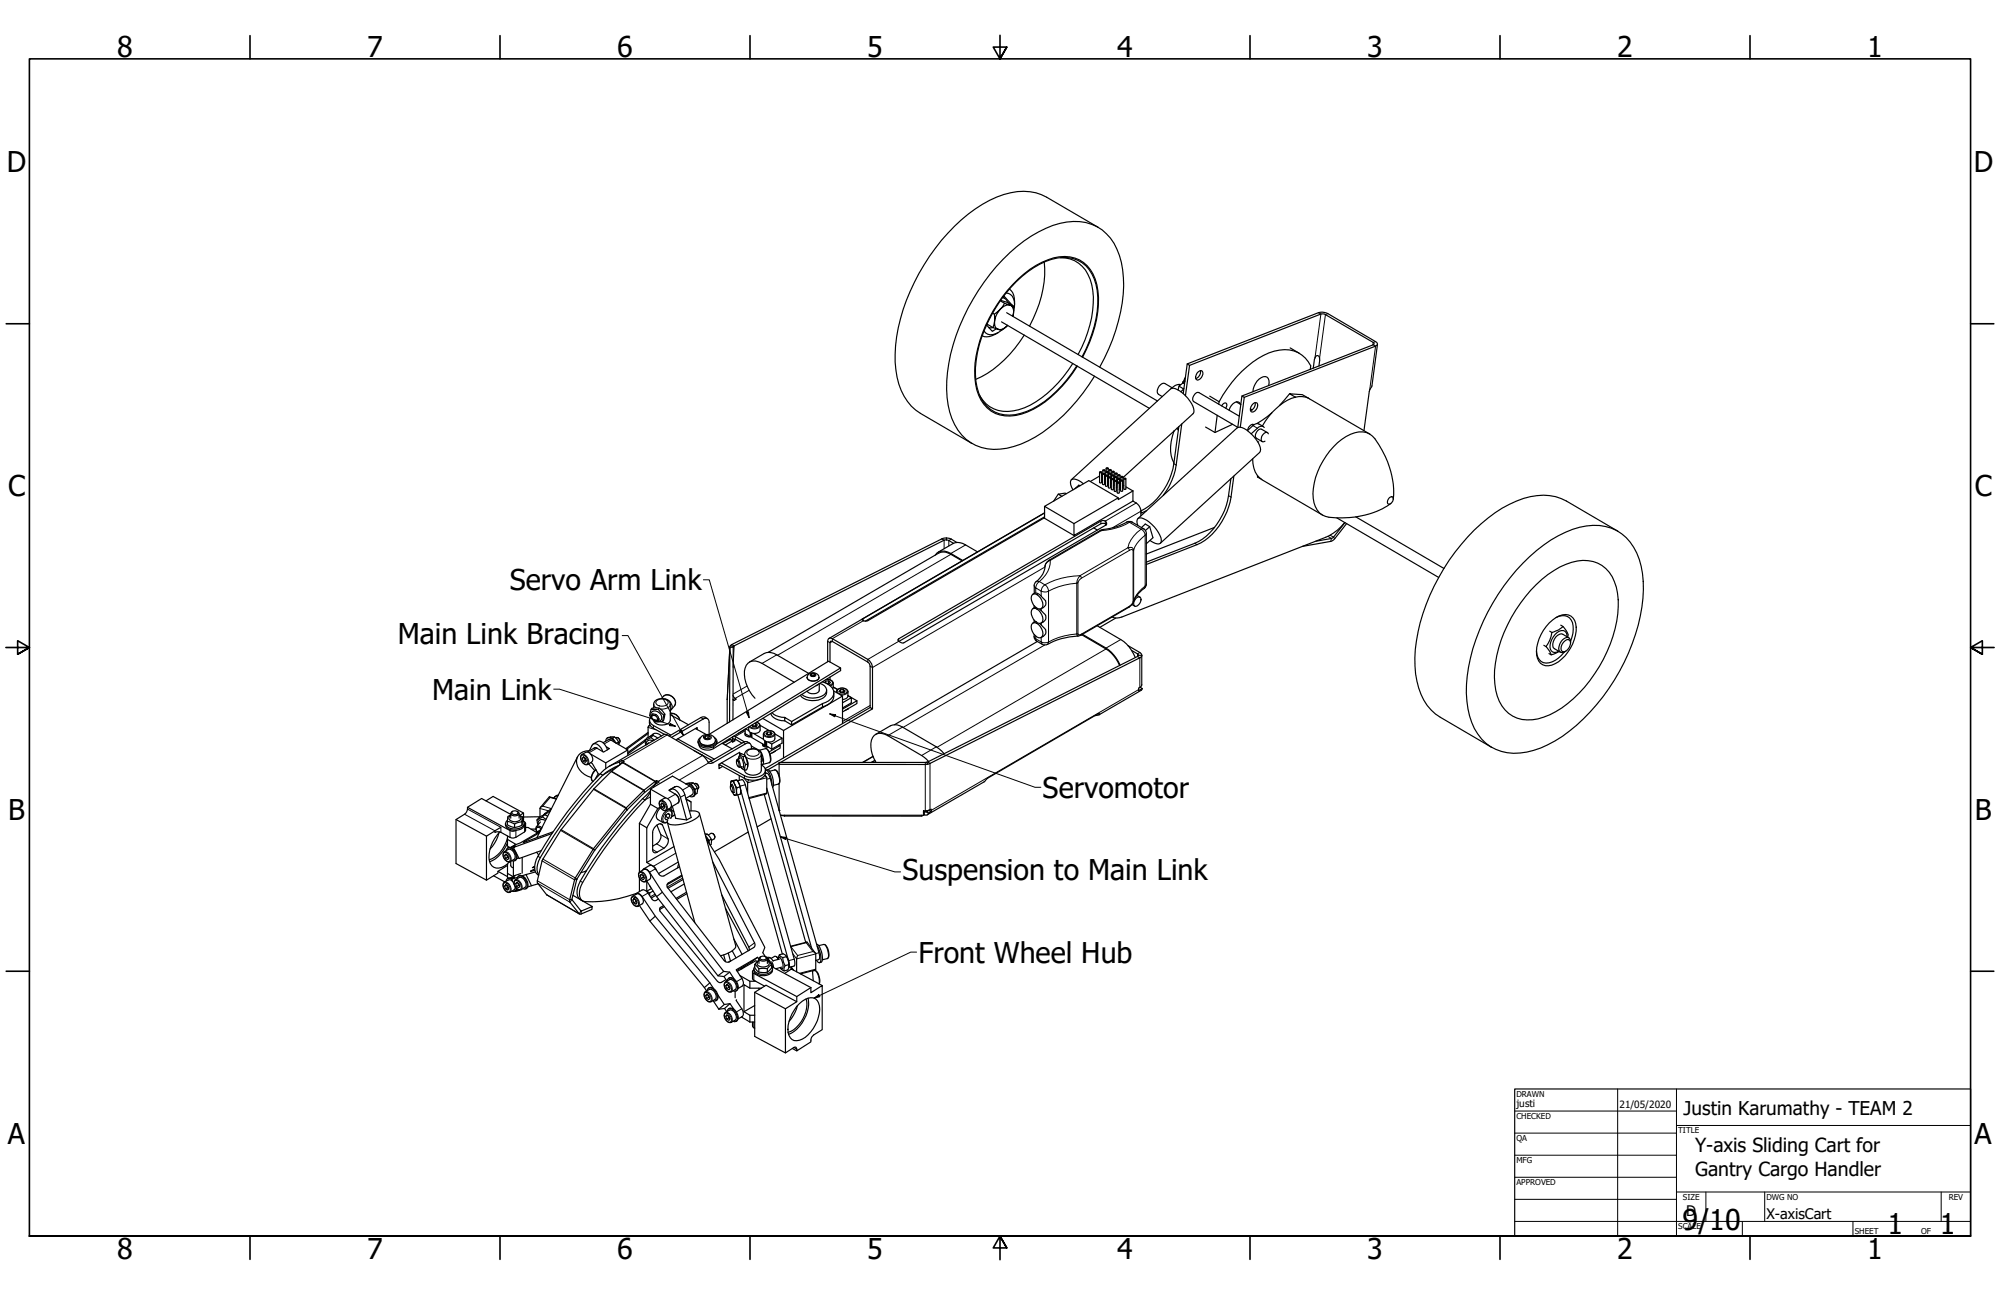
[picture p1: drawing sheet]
<svg xmlns="http://www.w3.org/2000/svg" width="864mm" height="559mm" viewBox="0 0 864 559" stroke-linecap="round" stroke-linejoin="round" font-family="sans-serif">
<defs><g id="words">
<g font-size="12.3">
<text x="50.6" y="24.4">8</text>
<text x="158.6" y="24.4">7</text>
<text x="266.5" y="24.4">6</text>
<text x="374.5" y="24.4">5</text>
<text x="482.4" y="24.4">4</text>
<text x="590.4" y="24.4">3</text>
<text x="698.3" y="24.4">2</text>
<text x="806.3" y="24.4">1</text>
<text x="3" y="74.4">D</text>
<text x="852.2" y="74.4">D</text>
<text x="3.5" y="214.1">C</text>
<text x="852.7" y="214.1">C</text>
<text x="220.1" y="254.8">Servo Arm Link</text>
<text x="171.8" y="277.7">Main Link Bracing</text>
<text x="186.6" y="302">Main Link</text>
<text x="450.2" y="344.2">Servomotor</text>
<text x="3.6" y="353.8">B</text>
<text x="852.7" y="353.8">B</text>
<text x="389.7" y="379.7">Suspension to Main Link</text>
<text x="396.6" y="415.5">Front Wheel Hub</text>
<text x="3.4" y="493.5">A</text>
<text x="852.6" y="493.5">A</text>
<text x="726.6" y="530.7">9/10</text>
<text x="815" y="532.6">1</text>
<text x="837.6" y="532.6">1</text>
<text x="50.6" y="543.4">8</text>
<text x="158.6" y="543.4">7</text>
<text x="266.5" y="543.4">6</text>
<text x="374.5" y="543.4">5</text>
<text x="482.4" y="543.4">4</text>
<text x="590.4" y="543.4">3</text>
<text x="698.3" y="543.4">2</text>
<text x="806.3" y="543.4">1</text>
</g>
<g font-size="8.4">
<text x="732" y="497.2">Y-axis Sliding Cart for</text>
<text x="732" y="507.3">Gantry Cargo Handler</text>
</g>
<text font-size="8.2" x="726.9" y="481.3">Justin Karumathy - TEAM 2</text>
<g font-size="6.3">
<text x="728.1" y="524.9">D</text>
<text x="762.8" y="526.2">X-axisCart</text>
</g>
<g font-size="4.3">
<text x="654.8" y="477.8">justi</text>
<text x="699.3" y="478">21/05/2020</text>
</g>
<g font-size="3.5">
<text x="654.8" y="473.2">DRAWN</text>
<text x="654.8" y="482.8">CHECKED</text>
<text x="724.7" y="488.9">TITLE</text>
<text x="654.8" y="492.3">QA</text>
<text x="654.8" y="501.8">MFG</text>
<text x="654.8" y="511.4">APPROVED</text>
<text x="726.7" y="517.7">SIZE</text>
<text x="762.8" y="517.7">DWG NO</text>
<text x="841.4" y="517.7">REV</text>
<text x="724.7" y="530.4">SCALE</text>
<text x="800.9" y="532.6">SHEET</text>
<text x="829.5" y="532.6">OF</text>
</g>
</g></defs>
<!-- layer: Visible (ANSI) -->
<g fill="none" stroke="#000" stroke-width=".51">
<path d="M474.2 98.1l-22.3-13a24.2 24.2 0 0 0-21.5-.1 71 71 0 0 0-31.4 29.2 77.1 77.1 0 0 0-12.5 42.1 27.3 27.3 0 0 0 8.9 20.7l24.3 14.4M450.9 113.1a48.1 48.1 0 0 1-6.3 27.6M458 111.2a13.1 13.1 0 0 1 12.7 9.3 38.3 38.3 0 0 1-2.2 26.2l-3 6.3M426.1 139.8l2.7 1.6h-1.8M428.6 135.1l.8 .5M429.4 135.6l2.5-2.2-1.9 3.1-.5 2.2zM429.5 138.7a2.94 2.94 0 0 0 1.5 3.4l-2.2-.7zM431.9 129.8l1.9 1.1M432.1 129.6l2.9 .9 2.6 1.5M432.4 138.9l63.9 37.3M433 128.3l.6-.4 3.3 3.7a4 4 0 0 1-2.6-2.5zM433.1 128.3l.7 .4"/>
<path d="M433.8 130.9l2.3 .7a4.4 4.4 0 0 0-4.2 1.8zM434.5 126.4a4.1 4.1 0 0 1 3.6 4.8l-.4 2.9M434.7 134.9l65.1 38.1M435.9 124.7a7 7 0 0 1 2.2 6.7M436.1 131.6l1.5 .4-.2 4.5a3.6 3.6 0 0 0-1.3-4.9zM426 140.2l2.5 2.8 1.7-1.1M427.3 141.4l-.1 .1M431 143.6a7.1 7.1 0 0 1-6.9 1.3M431 142.1a3.9 3.9 0 0 0 4.1-1.7l-2.5 2.1zM432.5 142.5a5.4 5.4 0 0 1-6.9 1.1l-.7-.8M442.3 144.6a48.7 48.7 0 0 1-21 19.1M463.2 156.8a49.3 49.3 0 0 1-20.8 19.2 15.2 15.2 0 0 1-16.7-1.8l-2.6-3.4"/>
<path d="M467.2 154a46.1 46.1 0 0 0 6.1-31.2 14.1 14.1 0 0 0-19.1-10.9 46.3 46.3 0 0 0-24.2 20.8 51.2 51.2 0 0 0-8.6 31.8 15.1 15.1 0 0 0 12.3 14.5 27.3 27.3 0 0 0 19.9-7.8 58 58 0 0 0 11.3-13.3M467.5 154.1a47.3 47.3 0 0 0 6.1-31.2 14.3 14.3 0 0 0-18.6-11.6 45.4 45.4 0 0 0-24.2 19.8 53.8 53.8 0 0 0-9.9 31.8 17 17 0 0 0 8.9 15.5 20.7 20.7 0 0 0 19-3.3 55.8 55.8 0 0 0 16.4-17.1M474.9 158.4a74.7 74.7 0 0 0 10.2-38.6 26.9 26.9 0 0 0-9.3-20.7 22.6 22.6 0 0 0-21.2-1.8 67.6 67.6 0 0 0-32.1 28 76.2 76.2 0 0 0-13.6 46.1 25 25 0 0 0 10.3 19.6 23.5 23.5 0 0 0 21.6 .6 71.2 71.2 0 0 0 31.8-29.3M512.6 157l1.1 .7 57.1-22.3 1.1 .1 21.1 12.3 .3 .5-.3 .5-56.7 22.1-1.8 13.6-43.1 39.3M513.7 157.7l-1.8 13.1M518.4 159.9a3.2 3.2 0 0 1-2.1 3.5M557.1 150.1l4 2.4M565.8 159.4l.2-1.5a12.5 12.5 0 0 0-15.7-6.4 39.3 39.3 0 0 0-20.3 16.1l-3.6 5.8M569.5 157.9a5.6 5.6 0 0 0 0-4.1l-.6-.4-.9 .6-.4 1.1-.5 3.8M594.8 148.5l-2.4 18.1-1.2 2.4-2.2 16.8M506.1 167.3l-3.1-1.8a3.1 3.1 0 0 0-2.7 4.7l1.6 .9M509.1 166.6l-.4 1.7"/>
<path d="M509.9 166a4.2 4.2 0 0 0-4.1 1.6M510.8 168.2l-.9 .8M510.9 169.9l1.7-12.9 56.7-22.1 1.6-.2 2.4 .6 21.2 12.5 .2 .9-.7 .7-56.7 22-1.7 12.9M511.2 167.6l-.3 .7M511.6 164.6l-2.5 2 1.9 1.2M511.9 162.9l-1.2 2.5M516.9 161a1.66 1.66 0 0 1 2.2-.9 2.86 2.86 0 0 1-2.1 3.9 1.49 1.49 0 0 1-.5-2.2zM522.4 170.9l4 2.5M525.6 179.2l-1 7.4M526.4 173.4l-.2 1M527.5 175.1a1.38 1.38 0 0 1 2.2-.9l.1 .6-.5 1.3M533.8 173.4l2 1.2"/>
<path d="M535.1 179.6l-17.4-10.2a2.63 2.63 0 0 0-2.3 3.9l19.1 11.1M535.6 174.4a1.69 1.69 0 0 0-1.5-1.1 1.69 1.69 0 0 0-1.7 .9l-.7 .8-1 2M536.3 170.9l1 .5M539.9 176.5l.7 .4M541.1 174.2l.6-.4 1.1 .1a2.81 2.81 0 0 1-2.2 3.9l-.4-.2a2.75 2.75 0 0 1 .9-3.4zM542 173.7a3.1 3.1 0 0 1-2.1 3.5M547.8 166.4a2.91 2.91 0 0 0-1.4-3.9 6.6 6.6 0 0 0-5.4 6.5M549.2 178.1l-6.5 4.7M556.8 169.9l-4.4 5.1M559.4 171.4l-2.6-1.5 5.6 .4 2.5 1.5M559.4 171.4a8.6 8.6 0 0 1 5.5 .4M559.4 171.4a25 25 0 0 0-14.3 12.4"/>
<path d="M564.9 171.8l26.6 15.5M506.9 186.1v-.1a17 17 0 0 0 0 13.8M508.3 184.8l.5 .9M509 184.1l-2.1 16a27.9 27.9 0 0 1-14.3 20.4M510.3 182.9l-2.4 17.8a28.8 28.8 0 0 1-5.6 13M532.3 183.1l-7.7 3.5-4-2.3M534.6 184.4a7.4 7.4 0 0 1 5.8 3l2 2.3a4.9 4.9 0 0 1 1.5 5.6l-42.8 39.1M540.9 198a9.9 9.9 0 0 0 4.1 9.1l26.1 15.1M541.5 183.3l-.2-.1a2.64 2.64 0 0 0-2.6 2.6 6.3 6.3 0 0 1 4.4-3l2.4 1.2M545.9 184.5a1.84 1.84 0 0 0-3 .3l-2.6 2.4M547.3 186.7l-2.5-1.5a2.57 2.57 0 0 0-2.3 3.9l2.5 1.5M547.7 187.2l-.3-.4a2.49 2.49 0 0 0-2.8 2.9l.5 .9 1.1-.2"/>
<path d="M451 218.5v5.1l12.7 7.5M456.9 213.2l-1.9 3M460.4 213l-.5-.2-3 .4 1.6 1M466.3 209.6l-.5-.2-1.7 1.5M467.8 208.7a4.9 4.9 0 0 0-5.2-1.7 3.8 3.8 0 0 0 .7 4.4M474.8 203.6l.9 .1-.5 .3zM474.8 203.8v4.4l.4 .2 .5-.2v-4.4M474.8 205.4l-4 2.4M476.1 204.4l.8 .1-.5 .2zM476.1 204.5v4.4l.4 .3 .4-.3v-4.4M476.1 204.7l-.4 .2M476.2 202.9v1.4"/>
<path d="M476.2 202.8l.9 .1-.5 .3zM477.1 202.9l-.2 4.6M477.3 205.2h.9l-.5 .3zM477.3 205.2v4.4l.5 .3 .4-.3v-4.4M477.5 203.6v1.4l-.4-.2M477.5 203.6h.9l-.5 .3zM477.6 202l.9 .1-.5 .2zM477.6 202.1v1.4M478.4 203.6l-.2 4.6M478.5 202.1l-.1 4.6M478.6 205.9h.9l-.5 .3zM478.6 206v4.4l.4 .2 .5-.2v-4.4"/>
<path d="M478.7 204.4v1.4l-.2-.2M478.8 204.3h.9l-.5 .4zM478.9 202.8h.9l-.5 .3zM478.9 202.8v1.4M479.7 204.4l-.2 4.6M479.8 202.8l.1 8.3 .4 .3 .5-.3v-4.4M479.8 207.2l-.1 .2M479.9 206.6l.9 .1-.5 .3zM480 205.2v1.3l-.2-.1M480.1 205l.8 .1-.5 .3zM480.2 203.5h.9l-.5 .3zM480.2 203.6v1.3"/>
<path d="M480.9 205.2l-.1 4.5M481.1 203.6l-.2 4.6M481.1 207.1l.2 .1M481.1 207.4l.9 .1-.5 .2zM481.1 207.5v4.3l.5 .3 .4-.3v-4.3M481.3 205.9v1.4M481.3 205.8l.9 .1-.5 .2zM481.5 204.2l.8 .1-.5 .3zM481.5 204.3v1.4M482.2 205.9l-.2 4.6M482.3 204.3l-.1 4.6M482.3 207.8l.3 .2"/>
<path d="M482.4 208.1l.9 .1-.5 .3zM482.4 208.2v4.4l.5 .3 .4-.3v-4.4M482.6 206.6l.6-.2 .3 .2-.5 .3zM482.6 206.6v1.4M482.7 205h.9l-.5 .3zM482.7 205v1.4M483.5 206.6l-.2 4.6M483.6 205l-.1 4.6M483.6 208.6l.3 .1M483.9 207.3h.9l-.5 .3zM483.9 207.4v4.4l.4 .2 .5-.2v-4.4M484 205.7h.9l-.5 .4z"/>
<path d="M484 205.8v1.3M484 206.9l-.4 .4M484.9 206.1l30.3-27.6a5.1 5.1 0 0 0-1.4-5.5 10.7 10.7 0 0 0-7.8-5.4l-43.4 39.4M484.9 205.8l-.1 4.6M484.9 209.4l.4 .2M485.3 206.6v4.3l.4 .3 .5-.3v-4.3M485.3 206.4l.9 .1-.6 .3zM486.2 210.1l3 1.7M489.2 216.2a5.4 5.4 0 0 1 3.4 6.4M489.2 211.8l-6.3 3.8v-.8l-12.7-7.4-19.2 11.1 12.7 7.4 19.2-11.1M489.2 216.2l-25.5 14.9v-5.2M489.2 211.8v4.4"/>
<path d="M531.5 206.6a40.2 40.2 0 0 1-3.8 15.8 25.2 25.2 0 0 1-11.8 12l-20.9 8.2M532.8 205.5a44.9 44.9 0 0 1-3 15.4 26.7 26.7 0 0 1-12.9 14.1l-21.9 8.6M543 205.3v.6l1.5 .8M599.9 214.8l1.1-.5 .3 .2a2.12 2.12 0 0 1-1.8 3.1 1.81 1.81 0 0 1 .4-2.8zM601.6 215.5a36.9 36.9 0 0 0-9-27.3 8.4 8.4 0 0 0-9.4-.8 30.8 30.8 0 0 0-16.1 27.6 8.3 8.3 0 0 0 6.7 8.2 38.1 38.1 0 0 0 26.3-5.6l.5-.4M403.9 239.5a4.7 4.7 0 0 1 6.7-.7l5.1 3.1M406.7 232.5l1 .6M406.7 232.5l-90.7 45.6-.8 1.1M407.7 233.1l-91 45.9M408.7 232.2l-2 .3M408.7 233l-1 .1M408.7 232.2a6.6 6.6 0 0 1 4.4 1.9"/>
<path d="M408.7 233l3 1.4M408.7 232.2v.8M422.1 238.1l-5.2-3a5.7 5.7 0 0 0-5.4-.5l-6.4 3.7M451 221.4l-78.8 46 1.1 .6 1.4-.2 76.3-44.4M451 223l-77.4 45M451 221.3l-93 54.2M472.2 227.8l1.6 .9M477.4 226.7l-.1-.7h-1.9l-87.3 50.8M491.3 226.7a2.05 2.05 0 0 1 .9-3.2 13.2 13.2 0 0 1 9.3 9.6 1.35 1.35 0 0 1-1.8 1.6l-3.1-1.5M492.9 227.6l1.6-1.5 1.9 1.2 1.4 4.7-2.8 2.6M495.1 220.3l-2.5 1.1M496.4 227.3l-1.8 1.6"/>
<path d="M524.4 227.6l-29.4 11.5M577.2 223.5l44 25.7M580.6 225.5a20.5 20.5 0 0 1-8.1 6.3l-88.1 34.5a5.1 5.1 0 0 1-4.2 0M580.8 225.5l-5.4 6.7-7.2 1.4M581.5 225.9l-5.2 6.6-1.1 .9-12.8 2.4M585.4 223l38.1 22.3M698.6 229.2l-22.2-13a24.1 24.1 0 0 0-21.6 0 70 70 0 0 0-29 25.5 83.3 83.3 0 0 0-14.9 42.1 31.1 31.1 0 0 0 7.1 22.6l3.9 3.1 22.2 13M415.4 242a15 15 0 0 0-8.2-3.8l-1.8 .4-73.7 42.9M445.8 256.6a3.1 3.1 0 0 1 4 2.4 2.69 2.69 0 0 1-.5 3.8 4.4 4.4 0 0 1-3.5-6.2zM446 256.4a2.75 2.75 0 0 1 4.1 1.4 2.54 2.54 0 0 1 1.5 2.6 2.54 2.54 0 0 1-2 2.2M446.5 252.8l.3-1.2a10.9 10.9 0 0 0 4.7-8.2l1.5-1.7 22.7-13.1a30.5 30.5 0 0 0 11.7-3.6l1.4 .3 5.1 2.9 1 1.5 .1 22.4-.4 1.2-.6 .6M446.6 252.8v3.3"/>
<path d="M490.6 258.1l.6-.4h1.1a2.57 2.57 0 0 1-2.4 3.8 2.44 2.44 0 0 1 .7-3.4zM490.9 256.9l1.4 .8M494 253.9a13.6 13.6 0 0 0-5 6.6l-1.5 1.5-21.3 12.3a35.4 35.4 0 0 0-14.8 4l-1.3-.3-2.8-1.6-.7-1.2-.1-1.4M657.6 243a51.2 51.2 0 0 1 27.4-16.1 19.7 19.7 0 0 1 22.8 14.5 53 53 0 0 1-1.6 32.3 84.9 84.9 0 0 1-34.8 46 30 30 0 0 1-23.1 4.5 20.3 20.3 0 0 1-13.7-15.3 59.3 59.3 0 0 1 4.2-36.9 89.9 89.9 0 0 1 18.8-29zM663.4 252.2a32.1 32.1 0 0 1 20.1-10.4 13.9 13.9 0 0 1 14.4 11.6 46.1 46.1 0 0 1-5.6 31.1 54.2 54.2 0 0 1-23.1 23.9 16.7 16.7 0 0 1-17.8-.6 19 19 0 0 1-6.1-15.5 59 59 0 0 1 18.1-40.1zM315.2 279.2l-1.2 22.6v10.4M315.2 279.2l-.2 32.3M315.4 278.6l1.3 .4M316 279.3h.6M316.6 279.3l-.1 31.3M316.7 279l-.1 .3M387.8 275.9l87.6-51a1.39 1.39 0 0 1 1.8-.1 1.39 1.39 0 0 1 .3 1.8l-87.2 50.8h-1l-1.3-.7z"/>
<path d="M445.8 269a3.1 3.1 0 0 1 4 2.5 2.65 2.65 0 0 1-.5 3.7 4.5 4.5 0 0 1-3.5-6.2zM445.8 262.8a2.38 2.38 0 0 1 3.5 1.5 3 3 0 0 1 0 4.7 4.4 4.4 0 0 1-3.5-6.2zM446.5 261.4v.9M446.5 267.6v.9M447.3 268.3l-1.3 .6M447.3 262.1l-1.3 .5M447.9 276.8l-61.7 35.9M448.9 269l1.2 1.2a2.59 2.59 0 0 1 1.5 2.6 2.59 2.59 0 0 1-2 2.3M448.9 262.8l1.7 1.7a2.38 2.38 0 0 1 1 2.5 2.38 2.38 0 0 1-2 1.9M467 273.9l10.6 6.1a15.5 15.5 0 0 1 5.8 7.1M467.4 273.7l10.2 6a16.7 16.7 0 0 1 6.1 7.3M473.7 270l10.2 6a15.7 15.7 0 0 1 6.3 7.7"/>
<path d="M481.8 266.7l-6.9 4M487 278.6l5.2 3 .8 1.2M488.8 260.9l1.2 .7M666.6 278.4l1 .6M669 268.8a9.1 9.1 0 0 1 8.3-3.4 6 6 0 0 1 3.3 6.9 18.4 18.4 0 0 1-10.5 14.7 4.8 4.8 0 0 1-6.6-4.4 18.2 18.2 0 0 1 5.5-13.8zM669.2 272.4l.9 .5M670.1 272.9l-.9 3.3-1.6 2.8 1.5 2 .7 1.6 3.4-1.5M670.1 272.9l2.8-1.1 2-1.5 1.5 2a2.91 2.91 0 0 1 .5 2.7M671.8 266.5a4.6 4.6 0 0 1 4.9-.6 4.6 4.6 0 0 1 2.6 4.2 13 13 0 0 1-1.1 6.6M673.9 269.7l1 .6M675.1 277.1a1.66 1.66 0 0 1 3-.4 3.9 3.9 0 0 1-3.1 4.5 2.54 2.54 0 0 1 .1-4.1zM676.7 274.8a2.37 2.37 0 0 0-1.4-2.7 2.37 2.37 0 0 0-2.9 .8 6.7 6.7 0 0 0-2.5 8 2.27 2.27 0 0 0 3.1 .1"/>
<path d="M677.4 275.2l-2.6-1.5a3.7 3.7 0 0 0-4 3.1 2.57 2.57 0 0 0 .4 3.1l2.6 1.5M678.2 277.4a1.68 1.68 0 0 0-.5-2 1.68 1.68 0 0 0-2.1 0 4.7 4.7 0 0 0-2.1 5.8l.6 .4 1.5-.3M323.6 285.7l6.3-3.7a5.2 5.2 0 0 1 5.5 .6l13.8 8M343 294.4l-13.9-8.1a4.5 4.5 0 0 0-7.3 1.9 14.8 14.8 0 0 0 4.2 13.1M348.9 291.3a2.53 2.53 0 0 1 3-1 2.53 2.53 0 0 1 1.6 2.7 3.1 3.1 0 0 1-5-.6zM350.5 290.8l1-.1 .6 .5-.4 .6h-1.1l-.6-.5zM350.5 291.5l-.1 .2M350.5 290.8v.7M351.5 291.5h-1M351.5 290.7v.8M351.5 291.5l.2 .2M353.5 295.2l-1.1 .7"/>
<path d="M353.8 295v2.8a3.1 3.1 0 0 1-4.9 1l-.4-.5M354 294.9a2.81 2.81 0 0 1 2.6 1.9 2.81 2.81 0 0 1-.8 3 8.4 8.4 0 0 1-9.6-.1M355.1 294.2a5.9 5.9 0 0 1 4.9 4.7 5.9 5.9 0 0 1-4.8 4.7M356 294.5l.6-.6 1.2-.1 .8 .6-.5 .7h-.7M356.6 293.9v.8M356.7 293.2a2.6 2.6 0 0 1 3.1 1.5l-.2 2.5M356.9 297.8a3.8 3.8 0 0 1-3.5 4.3 7.8 7.8 0 0 1-7.8-2.1M357.4 285.6v-8.9a1.23 1.23 0 0 1 .6-1.3 1.23 1.23 0 0 1 1.4 .2l15.3 8.9 1.7 1.9 .3 1.6v17.9l-1-.6v-17.8l-.6-1.5-16.1-9.3h-.3l-.3 .7v8.3M357.4 292.8v.4M357.8 294.8l-.9 .1M357.8 293.8v1M357.8 294.8l.3 .3"/>
<path d="M358.4 292.2v1.1M359.8 296.4l1.8 1.2M360 298.1l3.8 2.3-25.5 14.8-8.9-5.2M360 298.9a4.9 4.9 0 0 1-3.6 5.7l-1.2 .5M361.2 298.8v-.4a2.73 2.73 0 0 1 2.5-1.5 2.73 2.73 0 0 1 2.4 1.5v2a2.32 2.32 0 0 1-2.3 1.5M362.9 297.6h1.3l.7 .5-.5 .7-1.3 .1-.8-.6zM362.9 298.6l-.1 .1M362.9 297.6v1M363 288.2l-53.6 32.9M364.2 298.4l-1.3 .2M364.2 297.6v.8M364.2 298.4l.2 .4"/>
<path d="M488.6 280.7l2.6 1.4 .4 .7M491.2 283.3l1 .5M491.2 283.3l-90.6 45.5M491.6 282.8l-.4 .5M491.6 282.8h1.4M492.2 283.8l-90.6 45.6M493 282.8v12.7l-.4 .8a1.28 1.28 0 0 0-1 1.8l1.7-1-1-.6M493 282.8l-.8 1M493.3 297.1l-.5 .8-18.2 10.5M663.4 280.9a4.6 4.6 0 0 0 1.9 4.4 4.6 4.6 0 0 0 4.9 .3 13.7 13.7 0 0 0 5.3-4.3M668.8 282l1 .6M676.1 281l-.5 .3"/>
<path d="M261.6 319.8l.4-1.2a2.38 2.38 0 0 1 3.3 1.6M262.2 318.5a2.3 2.3 0 0 1 3.3 1.3l.4 .8M263.4 318.1a2.59 2.59 0 0 1 3.7 2.1M264.5 318.5l.2 .3M264.5 318.5l-.2 .1M265.4 318l-.9 .5M265.8 318.4a1.4 1.4 0 0 1 1.6 .6 1.4 1.4 0 0 1-.2 1.7M266.8 318.3l.5 .5 .4 1.2M278.6 319.8l-7.5 5.5M278.9 319l-7.8 5.7M279.8 316.5l-9.2 6.8M279.8 316l-9.6 7.1"/>
<path d="M280.4 310.8a3 3 0 0 0 1.7 3.5l4.8 2.6M280.6 312.7l-.6 .7M280.7 313l-.9 .9v4.3M281 309.4a2.27 2.27 0 0 0 1.1 3.7l7.5 4.1M281.2 306.1l-.3 .8a2.65 2.65 0 0 0 .6 3.2M281.2 306.1l3-.1 2.5 2.6-.6 2.7-.9 .2a3.2 3.2 0 0 1-2.9-.6M281.2 306.1a3.7 3.7 0 0 1 5.8 2.7l-.9 2.5M281.2 309.3a1.76 1.76 0 0 1 .4-2.2 1.76 1.76 0 0 1 2.2-.1 2.46 2.46 0 0 1 1.3 4.1l-1.6 .1M281.4 308.5a1.81 1.81 0 0 1 2.3 .2 1.81 1.81 0 0 1 .3 2.3 1.92 1.92 0 0 1-2.1-.4 1.92 1.92 0 0 1-.5-2.1zM281.7 308.8a1.38 1.38 0 0 1 1.8 .4 1.38 1.38 0 0 1-.2 1.8 1.48 1.48 0 0 1-1.5-.6 1.48 1.48 0 0 1-.1-1.6zM281.9 317.3l-.8 1M282 319.7a1.8 1.8 0 0 0-2.1-.2 1.8 1.8 0 0 0-.8 1.9"/>
<path d="M282 307.8l-.5 .7M282.3 305.6a3.6 3.6 0 0 1 1.4-3.7 3.6 3.6 0 0 1 4-.1l1 .5 .7 1v7.5a3.7 3.7 0 0 1-4.6 2 2.83 2.83 0 0 1-2.5-2M282.5 319.3l-1.4-1-2.5 1.1 .2 2.1M284 318.5l-.9-.6a3 3 0 0 0-3.7 .6l-.8 .9M284.6 305.6l-.4 .4M284.7 310.2l-.5 .6M285.6 317.6a2.83 2.83 0 0 0-3.5-.9l-1.7 1.2M285.6 301.4a3.3 3.3 0 0 1 3.9-1.3 3.3 3.3 0 0 1 2.2 3.6l-1.9 2.6M287.1 301.6a3.5 3.5 0 0 1 2.8 4.5l-.5 .5M287.1 308.2l-.4 .4M289.4 307.8a3.6 3.6 0 0 1 4.2 2.9M289.4 308.4l7.9 4.3"/>
<path d="M289.9 318.2l13.8-7.9a1.54 1.54 0 0 1 1.7-.2 1.54 1.54 0 0 1 .8 1.6v5.2l51.6-31.6 5.2 2.9v1.2l-54.9 33.6a5 5 0 0 1-6-.8l-.2-.7M292.6 318.8l15.9 8.8M300.3 314.4l4.6 2.5M301.1 314.8v-.9l-8.9 5.2v.4M301.4 319.8a2.96 2.96 0 0 0 3.5 3 3.6 3.6 0 0 0 4.7-3M302.5 318.2a1.9 1.9 0 0 0-1 2.1 1.9 1.9 0 0 0 1.8 1.5 5.8 5.8 0 0 0 5.9-1 1.66 1.66 0 0 0-.8-2.6M303 317.8a3.5 3.5 0 0 1 3.6-.8 3.5 3.5 0 0 1 2.3 2.8 4.1 4.1 0 0 1-6.6 .6l-.1-1.6zM304.5 317.8l1.3-.3 .9 .4-.2 .8-1.3 .3-.9-.5zM304.5 317.8v.8M305.4 310.1a2.17 2.17 0 0 0-2.8-.5l-13.7 8M305.8 318.5l-1.1 .2M305.8 317.5v1"/>
<path d="M305.8 318.5l.5 .3M313.9 319.4v.4M314.9 318.8v.5M315.8 319.4l.5-.3 1 .6M316.3 319.7v.6l1-.6 .2-.7 2.9 1.7M316.3 319.7l-1-.6-3.1 1.8M316.3 319.7l-3.1 1.8M316.4 317.9v.2M316.5 317.9l-.2 1.2M316.5 300l.6 1.1 .8 .6-1 .6-.4-.3M316.5 301.7l.5 .5M316.9 317.6l4.5 2.5"/>
<path d="M318.6 316.5l3.2-1.9v2l2.2 1.3M321.8 316.3l-.2 .4a2.08 2.08 0 0 0 3 1.1M322 314.5l1.3 .8M322.5 317l-.6 .4M323.7 317.8l-.4 .1M323.9 317.8l-.1 .1M324 316v1.9v-1.8M324 316.7l.4 .1M324.4 316.4l-.4 .2M324.4 317.5l-.4 .3M324.4 317.4l-.4 .2M324.4 316.2v1.7"/>
<path d="M324.7 316.4l-.1 1.9 5.8 3.3M325 313.2l-.1 .1M325 312.7v.5M325.3 316.5l4.4 2.5M325.8 312.2h.5l.7 .6-.5 .7-1.3 .1-.7-.6M326.3 313.1l-1.3 .1M326.3 312.2v.9M326.3 313.1l.3 .3M326.7 311.7a1.67 1.67 0 0 1 1.5 1.4v1.9a2.8 2.8 0 0 1-4.9 0v-1.3M328.2 313l3.9 2.2M330.1 315.8a2.86 2.86 0 0 1 4.5 1v2a2.86 2.86 0 0 1-5 0l.1-2.4zM330.4 319.8v1.8z"/>
<path d="M330.8 320v2.4M331.3 316l1.4-.2 .7 .7-.5 .7h-1.3l-.8-.6zM331.3 316v.9M331.3 316.9v.1M332.7 316.8l-1.4 .1M332.7 315.8v1M332.7 316.8l.2 .3M332.8 307.9a5.9 5.9 0 0 0 6 3.1M333.4 307.5a6.9 6.9 0 0 0 5.4 2.1M334.6 316.7l3.1 1.8M338.3 315.2v11.8M338.8 311v-1.4l3 1.7"/>
<path d="M338.8 311l3 1.8M341.8 311.3l13.4-7.7v1.5l-13.4 7.7zM363.8 303.3l3.8-2.2v2.2l-3.8 2.2M363.8 306l6.2-3.6v1.2l-6.2 3.6M363.8 300.4v11.8M366.3 305.8l-1.6 .8M367.6 301.1l-1.5-.9 3.9 2.2M375.7 305.3l-45.3 26.4M376.7 305.9l-45.1 26.3M378.1 316.9l6.4-3.7a5.2 5.2 0 0 1 5.2 .6l14.6 8.5 3.4 2.9M472.7 308.9l2-.5 .1-.4h-.6l-47.7 27.8-1.6 1.6-24.5 14.2M249.4 326.6l-17.6 34.8"/>
<path d="M251 325.8l2-1.2a2.82 2.82 0 0 1 2.5 4.3l-1.8 1a2.8 2.8 0 0 1-2.7-4.1zM251.9 326.6l.9 .6 .4 1.2-.5 .6-.9-.6-.4-1.1zM252.2 326.8l-.8 .5M252.3 326.9l.4 1.1M252.7 328l-.9 .4M252.7 328l.4 .2M254.2 329.6l2.6 2.9M254.4 324l1.3-2.4a1.78 1.78 0 0 1 3 .2l1.6 2.6M254.5 323.9a4.9 4.9 0 0 0-5.1 2.6 4.9 4.9 0 0 0 .8 5.6 9.1 9.1 0 0 0 5.1 3.4M255 325.3l6.6 3.9M255.1 329.1l.7 .4 2.5 4.4-1.3 2.2M256.2 321.1l1.9-1.1a3.3 3.3 0 0 1 3.8 2.6l.4 .9"/>
<path d="M257.3 332.1a3.6 3.6 0 0 0-1.3 5.1M258.3 333.9l.6 .3M259.2 333.9l1 .6M259.2 333.9a172.4 172.4 0 0 0-27.6 36.9 5.1 5.1 0 0 0 1 6.8M260.2 334.5a172.4 172.4 0 0 0-27.6 37 6.8 6.8 0 0 0 0 6M260.4 320.5l2.7-1.4 8 4.5M261.8 322.3l1.3 .7-2.5 1.5-3.5-1.9-3.5 1.9M265.9 320.5l.2 .2M267.1 320.2l.1 1.1M267.1 320.2l-.9 .5M267.5 330.1a26.1 26.1 0 0 0-7.3 4.4M267.6 328.8l-4.6 1.9-3.8 3.2"/>
<path d="M268.5 328.1l1.1 .6-.6 .2a72.5 72.5 0 0 0-12.5 11.5l-14.4 17.9-8 13.2-2.1 8.5 .2 1.1 3.8 5 14.2 8.3M268.5 328.1v1.1l-.8 .6M268.5 328.1l-1.1 .6 .3 1.3M268.5 329.2h.1M271.1 326v-2.4l-9.5 5.6v2.5M280 320.5l-.6 .7M283 338.3l-4.7 3.7M283 338.3h.1M283.4 338.1l-1.3 1.6M283.5 338v-1.2l-.5 .3a71.4 71.4 0 0 0-12.6 11.5l-14.1 17.6-7.9 12.6-2.5 10.1 4.5 5.6 5.2-2.1 .1-1.2-4.8 1.9-3.9-4.9 2.1-8.9 7.6-12.3 14.1-17.5 7.5-7.5M283.5 338l-.1 .1M283.5 336.8l1 .6-1.1 .7"/>
<path d="M283.5 338h.1M291.3 339.5l-2.5 1.5a6 6 0 0 1 4.3 3.7l.1 .7-.4 1.1-3 1.7M297.4 338a2.29 2.29 0 0 1 3.3 1.4l.4 .7M298.3 338.4h.1M298.4 338.4l.2 .2M299.3 337.8l-.9 .6M299.5 323.8l8 4.4M299.8 338.3a1.35 1.35 0 0 1 1.6 .6 1.35 1.35 0 0 1-.3 1.7M300.7 338.1l.6 .5 .4 1.2M302.9 325.7l.7 .4M303.1 325.8v.1M310.5 329.8l10.9 6.1a7.2 7.2 0 0 0 9-1.6l.1-1.9a3.3 3.3 0 0 1 2.4 3.3l.4 3.1"/>
<path d="M311 330.1l-.5 .4M311.5 329.2l9.9 5.5a7.6 7.6 0 0 0 8.7-1.1 2.42 2.42 0 0 0-1.4-3.6M311.8 320.7l4.4 2.5M315.4 339.1l.4-.6 .4 .1 .5 1.1 .2 2-.4 .2-.4-.3M315.5 337.9l.2-.8 1.2-.2 .3 1.6M315.6 339l.8 1.2v1.5l-.6-.3-.4-1.2zM315.7 337.1l2.3-.6a7 7 0 0 1 1.7 6.2l-1.4 .3M316.3 338.4l-.5 .1M317.2 338.5l-.6-1.1-.6-.3-.4 .5-.1 1.4M317.2 338.5a4.6 4.6 0 0 1 .3 4.7l-.6-.4-.7-1M317.2 338.5l1 1.4-.2 1.6 .3 1.5-1.2 .2-.4-.5M318.1 328.2l.2-.5h.5l.7 1.9 .1 1.2-.2 .2-.7-.2"/>
<path d="M318.1 336.5l-1.2 .4M318.2 328l.8 1.1a1.24 1.24 0 0 1-.2 1.7l-.7-1.4zM319 327.5l.3-1a3.7 3.7 0 0 1 1.8 4.5l-.5 .6-.8-.6M319.2 334.6v2.1M319.4 325.2v-.6l-8.9 5.2v1.9l1.5-1M319.5 325.4l-.5 1.8M319.5 325.4l.4 .7 1 .4 .3 1.8 .7 1.6-.3 2.5-1.6-1.2M319.5 325.4l.7-.2a4.2 4.2 0 0 1 2.6 4.6v.5a1.7 1.7 0 0 1-1.2 2.1M319.5 339.5l-1.3 .4M319.6 327.3l-1.1 .3M319.7 325.1l.4 .2M320.5 330.8l-1.2 .3"/>
<path d="M321.5 326a3.7 3.7 0 0 1 5.5-2.7l1 .7a4.9 4.9 0 0 1 .7 4.3v.2M321.5 325.9l1.1 2 .2 3M321.7 326.3l-.8 .2M322.7 328.4l.2 1.5M322.8 329.8l-.9 .1M323.2 336.5l-.4 1.3v4.4M323.8 320.7a2.14 2.14 0 0 0-2.9-.3l-14 8.1-1.1 .4M324.4 321.9l2.9 1.6M324.5 323v.1a1.71 1.71 0 0 0-.4-2.1 1.71 1.71 0 0 0-2.2-.1l-14 8.2a1.65 1.65 0 0 1-2.6-.9l-2-2.2-15.2-8.9-1.1-.2-24 13.8M328.7 328.5v3.9a4 4 0 0 1-5.7 1.7 1.87 1.87 0 0 1-1.5-1.8M328.7 329.8l.4 .1a3.5 3.5 0 0 0 .1-3.9 2.81 2.81 0 0 0-1.5-2.2l2.9-.8a4.2 4.2 0 0 1 2.3 4.4l-.4 1.5-3.3 1M328.7 328.6h.1"/>
<path d="M329.3 321l-.1 .4a2.39 2.39 0 0 0 2.5 1M329.5 321.8l.6-.4zM330.1 334.7l1 .9-.1 6.9-7.5 2.1M330.3 321.6l-.2 .6M330.3 334.5l.6 .7M330.4 321.3l.4-.1-.4 .2M330.5 333.8l1.2 .1 .8 2 21.1 75.2 .3 1.7-.1 1.1-1.6 .6M330.7 332.3l.6-.1a5.5 5.5 0 0 1 2.6 5.4l-.3 2.2M330.8 320.1l-.4 .3M331 320v1.9l2.2 1.4M331.7 320.2l1.5 .9M332.4 332.8l2.1-.6a4.2 4.2 0 0 1 2.3 4.4l-.4 1.5-2.5 .8"/>
<path d="M333.2 321.1l4.5-2.6v2.2l-4.5 2.6zM334.7 324.1l-1.5 .9M336.4 321.4l.5 .3-4.7 2.7M336.4 338.1v11.7M336.9 321.7v1.1l-4.4 2.6M377 326.5l-4.3 2.5M377.8 328.1l-1.6 .9M400 328.9l.6 .9M400 328.9l-63.6 .1v5.5M400.6 328.8l1 .6M400.6 328.8l-.6 .1M400.6 329.8h-64.2"/>
<path d="M401 328.6l-3-2.6-14.7-8.6a4.3 4.3 0 0 0-4.7-.8 4.3 4.3 0 0 0-2.6 4.1 13.6 13.6 0 0 0 2.3 8.3M401.6 329.4l-1 .4M196.9 353.6l13.2 7.2M201.9 348.4l18.3 10a2.53 2.53 0 0 0 2.7-.1M209.9 345.6l3-1.9 13.2 7.1M215.5 359.3a15.1 15.1 0 0 1-3.9 7.1M215.8 359a15.5 15.5 0 0 0-4.5 12.5 3.9 3.9 0 0 0 6.6 2.1l1.3-.9M216.3 357l-6.2 3.8v19l4.9-3.1v-.7l4.1-2.6M218.2 355.3a2.98 2.98 0 0 0 3.5 3 3.5 3.5 0 0 0 4.7-3M219.1 353.9a1.75 1.75 0 0 0-.8 1.8 1.75 1.75 0 0 0 1.3 1.4 5.5 5.5 0 0 0 6.7-1.2l.1-.7-.8-1.3M220.5 351.4l-12.5-6.8-6.1 3.8-.2 1.3-.6 1.2-4.2 2.7v19l13.2 7.2M220.5 351.9l-.8 1a2.93 2.93 0 0 0 4.8 1l.5-1-.8-1"/>
<path d="M220.5 351.7l-.6 .3a2.11 2.11 0 0 0-.8 2.5l3.1 1.1 1.6-.7 1.6-.3 .2-2.1M220.5 351v2.1M221 350.5a1.61 1.61 0 0 1 2.7 .3 1.49 1.49 0 0 1-1.5 .7 1.49 1.49 0 0 1-1.2-1zM221.4 350.1l-.9 1a2.15 2.15 0 0 0 3.7 0l-.9-1M222.2 355.6v1.5M224.2 351.7l1.4 .8M224.2 351v2.1M224.4 351.9l1.7-1.1v3.6M225.4 354.6v1.4M225.6 353.9l-.2 2.1a5.2 5.2 0 0 1-6.3-.1v-1.4M225.6 352.5v1.4M226 354.3a.99 .99 0 0 1 .8 1.4l-.4 .4"/>
<path d="M226.9 355.3l-.1 3.3-4.6 2.9-1.3 .1-5.2-2.6-2 .2M226.9 357.1h1.1l4.1 2.3M229.3 357.8h2M233.2 358.8l-8.4 4.9-4.3 2M233.2 352.4l-7.1 .2M233.2 358.6l-1.4 .6M233.4 354.7l-1.8 2.1M233.5 358.1l-1.8 1.1M233.6 357.6a1.34 1.34 0 0 0-2-.2v1.1l.5 .5M233.9 357.4l-.7 .9M233.9 357.4h-.1M234 357.2a1.56 1.56 0 0 0-2.6 0l-.1 .6 .7 1.2"/>
<path d="M234.4 347.9l-1.1 .5-.1 .5v3.7M235 351.5l-.7 .9M235.5 354a1.81 1.81 0 0 0-2.2-.3 1.81 1.81 0 0 0-.8 2.1M235.8 353.5l-1.5-1.1-2.5 1.4 .5 2.2M236.5 352.2a1.99 1.99 0 0 0-3.1 .2l-1.6 1.4M237.3 343.9l3 .8M237.6 344.1l-.4-.2-3.8 4.5M237.7 349.8l-2.5 1.8M238.1 348.9l-3.3 2.8M238.4 359.7l-16.7 6 .8-.6-1.8 .7M238.9 358.9l-13 4.6 7-4.1M240.9 343.3l-1.3 .6-.5 .5"/>
<path d="M241.1 343l-.9 .3-.9 .9M276.1 355.3l3.2 1.9M276.1 355.3v21.1M277.5 344.6l1 .6M277.5 344.6a175 175 0 0 0-27.6 37 5 5 0 0 0 1.7 7.1M278.3 342h.1M278.5 345.2a176.8 176.8 0 0 0-27.5 36.9 6.1 6.1 0 0 0 .1 6.3l.7 .5a50.5 50.5 0 0 0 22.8-3.3M279.3 357.2v15a5.9 5.9 0 0 1 4.2 3.5M280.9 341.3l-3.4 3.3M280.9 341.8l-2.4 3.4M280.9 340.5l6.6 3.8M280.9 347l3.1 1.9"/>
<path d="M283.1 356.5l.6-.5a1.49 1.49 0 0 1 2.4 0l2.4 6a3.9 3.9 0 0 1-1.8 4l-3 1.7a1.15 1.15 0 0 1-1.3 .2 1.15 1.15 0 0 1-.6-1.3l.1-8zM283.7 356l1.6 4.1a4.6 4.6 0 0 1-3.5 5M284 348.9l-4.7 8.3M284.9 345.6l2-1.2a2.86 2.86 0 0 1 2.5 4.3l-1.7 1a2.84 2.84 0 0 1-2.8-4.1zM285.1 348.3l-1.1 .6M285.3 348.6a4.3 4.3 0 0 0-1.6 4.6l2.6 1.8 .9 .2 1-.4M285.8 346.5l1 .6 .3 1.1-.4 .7-.9-.6-.4-1.2zM286.1 346.6l-.7 .5M286.3 346.8l.3 1M286.6 347.8l-.8 .5M286.6 347.8l.5 .2M287.5 351.7l1.2-.7 .5 .7-.4 1.4-1.1 .7-.6-.7z"/>
<path d="M287.5 352.4h-.2M287.5 352.4l1.3 .7M287.7 351.6l-.2 .8M288.2 354.8l11.8 43.3M288.4 351.2l.8 .5M288.7 349.1a2.5 2.5 0 0 1 1 4M289.1 341.2a1.76 1.76 0 0 1 3.1 .2l1.6 2.6 2.7 9.8M289.6 340.6l1.9-1.1a3.8 3.8 0 0 1 4.2 3.5l2.7 9.7-1.9 1.1-4.7-.7-1.5-5.2M289.8 348.3a1.59 1.59 0 0 0 1.2 1.9M291.3 351.7l-1.3 .7M291.3 351.6l-.7 .4M296.2 344.5l2.6-1.5a2.65 2.65 0 0 0-1-3.8l-7.4-4.3-9.5 5.6v6.5l-4.8 8.3"/>
<path d="M296.2 344.8l2.2 1.2v3.9M296.3 344.9l2.1 1.1M297.7 349.9a4.4 4.4 0 0 1 4.3 1.1 2.59 2.59 0 0 1-2 2.5 15.4 15.4 0 0 1-11.3 2l-.6-1 .3-.6M297.8 343.6a1.42 1.42 0 0 0 1.6 0 1.42 1.42 0 0 0 .6-1.5 3.9 3.9 0 0 0-3.8-3.8 2.44 2.44 0 0 1 3.4 1.6 2.53 2.53 0 0 1-.3 3.8M299.8 340.3l.4 .3M300.2 340.6l-.1 .3M301.1 340.1v.5a1.89 1.89 0 0 1-.9 2.2M301.1 340.1l-.9 .5M302 351l15.7 57.1a5 5 0 0 1-3.9 3.4l-2.7 .9M304.4 359.8a3.2 3.2 0 0 1 2.7 2.3M305.4 359.9l-.8 .5M307.7 359.7l.6 .4 .4 1.2"/>
<path d="M317.2 341.9l-.5 .1M318.6 343l19.2 68.7M319.8 342.1v-.2a7.5 7.5 0 0 0-1.4-5l2.2-.5 1.2 2.2 21.4 76.1a1.98 1.98 0 0 1-.4 2.2l-2.2 .5M319.8 340.8l20.7 73.7 .2 2.6M323.1 359l-14.6 8.5M330 342.8l17.9 63.9M331.1 340.1l19.4 69M332.9 353.3l-5.9 3.5M336.4 349.4h.1M337.2 351.8l1.6 .3M338.8 351.8v.3M398.1 351.8v.4l-59.3-.1"/>
<path d="M398.8 349.9l2.1-.2 1.2-.6-.1 1.2M398.8 349.9l.1 1.2zM398.8 350.2v.9M398.9 350.3l.5 .2 .5-.6 .1 .4M398.9 350.2v1.6h-61.9M400.9 350.8l-.7 .9-1.3-.2M401.1 349.6v.1M402 350.3l-.9-.6-1.1 .6 .9 .5M402 350.3l-1.1 .5M213.1 377.9l4.9 2.7M215 376l4.1 2.3M217.5 367.8l2-1.3a2.89 2.89 0 0 1 2.5 4.3l-2.1 1.1a3 3 0 0 1-2.4-4.1z"/>
<path d="M218.4 368.6l.9 .6 .4 1.2-.5 .6-.9-.6-.4-1.2zM218.5 367.1a1.4 1.4 0 0 1 1-1.3 1.4 1.4 0 0 1 1.5 .5 4.3 4.3 0 0 1 1.7 4.7l-.5 .4h-1.2M218.6 368.7l-.7 .5M218.8 368.9l.3 1M219.1 363.7a14.4 14.4 0 0 1-7.6 8.2M219.1 361.6a12.7 12.7 0 0 1-7.8 9.4M219.1 362.2v2.9l.9 .5M219.1 366a2.51 2.51 0 0 1 3.5 1.6 2.46 2.46 0 0 1-.3 3.8M219.1 362.2l3.8 2.2M219.1 360.7v1.5M219.1 369.9l-.8 .5M219.1 369.9l.5 .2"/>
<path d="M220 371.9l-.9 1.2v3.8M220.5 371.7l.2 2.2 1 .6M220.5 371.8l-.3 .1M220.7 379l1.7-.5-1.5 .9M220.9 379.4a1.37 1.37 0 0 0-1.5-.4 1.37 1.37 0 0 0-.9 1.2M220.9 379.4l1.2 2.5M221.6 378.3l-2.5-1.4v2.2a1.62 1.62 0 0 1 2.1 .1M221.7 365.7l2.5 4.8 9.5-3.5M221.7 371.5v6.6M222.2 379.9l2-1.2a2.86 2.86 0 0 1 2.5 4.2l-1.7 1a2.8 2.8 0 0 1-2.8-4zM223.3 379.2a1.26 1.26 0 0 1 1.8-1.2 4.6 4.6 0 0 1 2.4 5.2l-1.1 .5-.7-.2M223.5 378.6l-2.6 .8"/>
<path d="M223.9 378.1a2.44 2.44 0 0 1 3.4 1.6 2.41 2.41 0 0 1-.2 3.8M224 370.2l-.9 .3M224.9 376.9l-2.5 .9-1.9 1M225.5 370v6.7M227.1 377.4l-1.6 .5M227.1 377.4l2.4 4.8M230.8 373.9l-.9 .5 .9-.3M230.9 374.9l-1.9 1.1 1.9-.5M231.2 376.2l-4.1 1.2M231.7 367.7l.9 1.2M253.1 376l-2.3 .6M276.1 378.8v5.9"/>
<path d="M276.3 376.2l1.7-1a2.89 2.89 0 0 1 2.5 4.3l-2.1 1.1a2.88 2.88 0 0 1-2.1-4.4zM276.9 377.3l.9 .5 .5 1.2-.6 .6-.8-.6-.5-1.2zM277.2 377.4l-.8 .4M277.5 375.5l.2-.4a1.94 1.94 0 0 1 2.8 1.3l5.5 8.6 26.5 34.2 2.6 .3 1.8 2.8M277.6 377.7l.2 .8M277.8 378.5l-.9 .5M277.8 378.5l.3 .1M291 365.3l-11.7 6.9M292.9 372l-8.5 4.9M293.1 372.8l-.5 1.7M293.4 374l-6.7 4a1.75 1.75 0 0 1-2.2-.9 6.8 6.8 0 0 0-3.1-3.7l-1 .1-2.5 1.5M294.5 378l-6.5 3.8"/>
<path d="M294.9 379.5l-6.4 3.8M304.7 360.7a4.7 4.7 0 0 1 1.6 3.5M304.9 361.5l1 2M305.1 362.3l5.4 8.5 19.8 38-.9 2.3 1.1 1.7M305.8 360.3l1.2-.7a1.56 1.56 0 0 1 1.4 2.3l-1.2 .7M305.9 362.3l.2 .7M307.1 362.1v1.6l-.1 .7-.4 .2M307.1 362.1l-.9 .5M307.8 372l18 34.8a1.54 1.54 0 0 1-.4 2.1l-10.6 6.2a1.84 1.84 0 0 1-2.1-.6l-24.6-31.7-.1-.7 .6-1.1 5.8-3.4M218.4 381.8l.9 .5 .4 1.2-.5 .6-.9-.6-.4-1.1zM218.6 382l-.7 .4M218.8 382l.3 1.1"/>
<path d="M219.1 383.1l-.8 .4M219.1 383.1l.5 .2M221.4 380.4a1.61 1.61 0 0 0-1.9-.7l-1.8 1a2.81 2.81 0 0 0 2.5 4.3l1.8-1 .4-1.4M222.6 382.7l.7 1.5 .7-.2M222.9 383.5a1.34 1.34 0 0 1-1.9 1.1M223.1 383.9l-.8 .7 2.1-.6M223.1 380.7l1 .6 .4 1.2-.5 .6-.9-.6-.5-1.2zM223.4 380.9l-.8 .4M223.6 381l.3 1M223.9 382l-.8 .5M223.9 382l.5 .3M232.3 381.4l-4.4 1.3"/>
<path d="M247.4 386.3l8.3 4.9M272.9 387l1.9-1.2a2.91 2.91 0 0 1 3 3.3l-.5 .9-1.7 1a2.8 2.8 0 0 1-2.7-4zM273.7 387.8l.9 .6 .5 1.2-.5 .6-.9-.6-.5-1.2zM274 388l-.8 .4M274.3 386.1a1.69 1.69 0 0 1 1.7-.5 1.69 1.69 0 0 1 1.2 1.2l5.8 8.6 23.5 28.7 1.6 2.4M274.4 388.2l.2 .9M274.6 389.1l-.9 .5M274.6 389.1l.4 .1M274.7 385.6l2.5-1.6a2.34 2.34 0 0 1 2.6 1.4l1.8 2.6a1.36 1.36 0 0 0 1.7 .6l1.1-.7M276.1 390.7l4.5 6.7 23.6 28.7M280.5 386.5v-1.2l-1.2-.7v-4.4l4.2 6.7 26.5 34.2 2.6 .3 1.3 2M280.6 382.3l.4 .7"/>
<path d="M281.3 383.4l-2 1.2M282 384.5l-1.5 .8M283 395.4l-2.4 2M283.2 386.3l-2 1.2M286 385l-2.5 1.9M286.5 390.8l-1.6 1.1 .1 1.2 24.8 30.4 1.1 .6 2.5-1.4M286.9 391.2l-2.1 1.3M295.5 381.4l-5.8 3.4M296.4 385l-4.5 2.7M296.6 385.6l-4.4 2.5M311.7 386.1l11.6 22.6 .2 1.3M313.2 391.9l9.9 18.4"/>
<path d="M312.5 419.2l-2.5 1.9M312.5 412.1l.8 2.9M314.5 411.2l.9 3.5M315.1 419.5l-2.5 1.9M316.2 410.3l1.6 3M316.9 405.1l3.5 6.7M320.1 417.6l.2 .5M322.8 416.1v.5M324.9 415.4l-.2-.4-6.6 3.8M324.9 419.3l.2 3.4 5 2.8M325.5 418.5l-.6 .9 .6 .7 18.5 9.9M325.5 418.1a2.95 2.95 0 0 0 3.4 2.9 3.9 3.9 0 0 0 4.7-2.3v-.6"/>
<path d="M325.9 417.1a1.85 1.85 0 0 0-.2 1.9 1.85 1.85 0 0 0 1.6 1.1 5 5 0 0 0 6.3-1.7l-.4-1.3 16.9 9M325.9 416.2a3.4 3.4 0 0 0 4.5 3.5l1.4-.5a3.1 3.1 0 0 0 1.4-3M327 414.9l-.6-.4-8 4.7M327.2 413.1l-2.5 1.9M327.7 418v1.5M327.7 414l-.5-.9-9.3 5.4 2.5 3.7a2.67 2.67 0 0 1 .1 3.3l-1.8 1M327.7 414.6l-.8 1a2.97 2.97 0 0 0 4.8 1.1l.5-1.1-.9-1M327.7 414.3l-1.8 1.9 1.8 1.8h3.6l1.9-1.8-1.9-1.9M327.7 413.7v2M328.2 413.2a1.7 1.7 0 0 1 2.8 .2 1.52 1.52 0 0 1-1.5 .8 1.52 1.52 0 0 1-1.3-1zM328.5 412.8l-.8 1a2.15 2.15 0 0 0 3.6 0l-.8-1M331 413.1a2.41 2.41 0 0 1 2.9 1.6"/>
<path d="M331.3 415.7v-2.1l1.2 1.2 1 2.5-.3-1.4M331.3 418v1.5M331.4 413.7h.2M331.5 414.5l-.2-.4 .8 .8M331.6 413.7l.1 .3M332.5 413.2l-.9 .5M332.9 413.6l1.6-.9a1.43 1.43 0 0 1 1.5 1.3M333 415.7l.2 .2M333.2 415l.8 2.5M335.2 412.8l.8 .9 .5-1.7 1.5 1.2 .3 1.8 .7 1.7-.5 1.2 .1 1.1-1.5-1.2M336 413.8l.4-.8a4.9 4.9 0 0 1 1.5 5h-.7l-.3-.5M336.5 412l1.6-.5a5.7 5.7 0 0 1 2.1 7l-1.6 .5"/>
<path d="M336.6 413.8l-2.8 .8M337.5 417.3l-2.5 .7M339.3 412.4l.4 .4M339.6 412.8l-1.6 .4M339.7 412.8l.7 1.4 .3 3.1M340.6 416.2l-1.6 .5M341.4 408.5h.1M341.5 417.3l1 1.2M341.6 417.4v.9M341.8 418.1l-3 2M341.8 418.1l13.2 7.2M341.8 417.6v.6"/>
<path d="M344.4 412.3l-.4 1.5v5.6M348.1 406.8l.4-.3 3.5 4.7M348.4 406.5l-7 1.8M351 410.6l1.2 1-.1 6.9-6.5 1.7M352.6 407.4a6.1 6.1 0 0 1 2.5 5.4 1.93 1.93 0 0 1-1.2 2.6M352.9 408.2a8.5 8.5 0 0 1 1.2 7l-.7 .2-.8-1.1M353.5 408.1l2.2-.6a3.3 3.3 0 0 1 2.1 3.3l.1 1.5-.3 1.1-2.5 .7M304.2 426.1l.9 1.6M304.3 428.2l2-1.2a2.86 2.86 0 0 1 2.5 4.2l-1.8 1a2.84 2.84 0 0 1-2.7-4zM305.2 429l.9 .6 .4 1.2-.5 .6-.9-.6-.4-1.2zM305.3 427.5a1.4 1.4 0 0 1 1-1.3 1.4 1.4 0 0 1 1.5 .5 4.4 4.4 0 0 1 1.7 4.8l-1 .5-.7-.2M305.4 429.2l-.7 .4"/>
<path d="M305.6 429.3l.3 1M305.9 426.4a2.53 2.53 0 0 1 3.5 1.6 2.43 2.43 0 0 1-.3 3.8M305.9 430.3l-.8 .5M305.9 430.3l.6 .3M306.5 424.1l-2.3 2M308 431.9l2.4 3.6M309.9 429.3l2.8 4.2 2.5-.4 1.7 2.4M310.4 435.5l2.5-.3 .9 1.4M312.7 433.5l-2.3 2M313 423.9l2-1.2a2.86 2.86 0 0 1 2.5 4.3l-1.7 1a2.84 2.84 0 0 1-2.8-4.1zM313 437.1l2-1.2a2.89 2.89 0 0 1 2.5 4.3l-2.1 1.1a3 3 0 0 1-2.4-4.2zM313.9 424.8l.9 .6 .4 1.1-.4 .7-1-.6-.4-1.2z"/>
<path d="M313.9 438l.9 .5 .4 1.2-.4 .6-1-.6-.4-1.2zM314 423.3a1.26 1.26 0 0 1 1.8-1.2 4.4 4.4 0 0 1 2.4 5.1l-1 .5-.7-.2M314 436.4l.2-.7a2.28 2.28 0 0 1 3.6 1.4 2.79 2.79 0 0 1 0 3.7l-1.3-.1M314.1 424.9l-.7 .5M314.1 438.1l-.7 .4M314.3 425.1l.3 1M314.3 438.2l.3 1M314.6 422.1a3.3 3.3 0 0 1 4.2 3.4 1.88 1.88 0 0 1-1 2.1M314.6 435.3a2.51 2.51 0 0 1 3.5 1.6 2.46 2.46 0 0 1-.3 3.9M314.6 426.1l-.8 .5M314.6 426.1l.6 .2M314.6 439.2l-.8 .5"/>
<path d="M314.6 439.2l.6 .3M315.2 433.1l-2.3 2.1M317.4 427.7v2.8M318.1 431.4l-.3 .2 2.5 3.7a2.9 2.9 0 0 1 .2 3.4l-1.8 1M319.5 420.9l4.3 2.5v3l-2.6-1.5v11.7l2.6 1.5v2.9M320.2 438.8l3.6 2.2M323.8 423.4h2.5M323.8 426.4h5M323.8 438.1h2.1M325.9 428.2l13.3 7.1M325.9 433.9l-4.7 2.7M327.7 426.4v.6"/>
<path d="M344 430l6.1-3.9v2.3l4.9-3.1v19l-3.7 2.3a2.87 2.87 0 0 0-1.2 3l-6.1 3.9-.1-1.3-.6-.4-4.1 2.5v-19l4.8-3.1zM344 432.2l-13.2-7.1-4.9 3.1v19l13.3 7.1M344.3 434l-1 2.9-2.6 3.8M345.2 433.1a5.9 5.9 0 0 1 7-2.1 7 7 0 0 1 1.2 7.7 14.7 14.7 0 0 1-8.2 10.2 3.6 3.6 0 0 1-4.9-3.3 16.3 16.3 0 0 1 4.9-12.5zM348 431a13.1 13.1 0 0 1-7.7 14.5M348.9 430.7a15.3 15.3 0 0 1-8.4 15.6M351.2 423.2l-.4-4.2 .9-.2a2.78 2.78 0 0 1 2.1 2.8l.2 1.5-.3 1.5M323.8 441h2.1M324.9 441l.2 2.1 .8 .6M342.1 452.4l1.9 1.1"/>
</g>
<!-- layer: Visible Narrow (ANSI) -->
<g fill="none" stroke="#000" stroke-width=".43">
<path d="M569.3 134.9l1.1 .6-2.6 18.9M573.3 135.3l-1 .5-2.5 18.8M593 148.8l1 .6-2.6 18.8M593.9 147.4l-.9 .4-.2 1M510.8 164.8l.4 .2M511.2 164.3l.4 .3M511.4 164l.3 .1M511.5 163.4l.2 .2M541 183.6l1.9 1.2M490.6 217l-13.3 7.9v1.1M506.9 200.1l1 .6M530.5 213.9l1.1 .6"/>
<path d="M407.7 233.1v3.7M410.6 239.2l-74.9 43.6M410.7 232.6l-1 .6v2.4M416.9 235.1l-6.3 3.7M475.4 224.9v1.1M476.4 228.5l-.8 .5-.6-.1M486.5 225.3h2.3M487 236.3l-20.7 12.1a32.7 32.7 0 0 0-15.1 3.9l-2.4-1.3a11.4 11.4 0 0 0 4.7-9.2M487 236.3l.7 1.2M487 236.3a1.58 1.58 0 0 1 2.5 1.1l-.2 .2-.7-.5-.9 .4M487.7 237.5l-20.7 12M489.3 237.6v22"/>
<path d="M492.6 220.6l-12.3 7.2M492.6 220.9l.6 .3M492.8 228.3a13.7 13.7 0 0 0-5.8 8M492.8 228.3l-5.1-2.9a27.6 27.6 0 0 1-12.1 3.6l-22.1 12.8M492.8 228.3a3.1 3.1 0 0 1 1.7 2.6 14.1 14.1 0 0 0-5 6.5v21.9a12.4 12.4 0 0 1 5-6.4M493.9 228.2l-1.1 .1M495 230.2l-.5 .7v22M515.9 234.4l1 .6M573.4 231.5l1.5 .8-.3 1.3M574.4 230.9l1.4 .9 .5 .7M447.4 251h1.4a3.5 3.5 0 0 0-1.6 2.7l-.6-.9M449.6 255.1a3.5 3.5 0 0 0 3.2 0"/>
<path d="M449.6 255.1l-2.4-1.4v2.2M449.6 255.1a3.2 3.2 0 0 1 1.6-2.8 3.2 3.2 0 0 1 1.6 2.8M449.6 255.1v2.1M451.2 244.7l-74.5 43.3-1-.5M452.8 255.1v22a3.8 3.8 0 0 1-3.2-.1M453 241.7l.5 .1M453.5 241.8l-1.4 .9-.9 1.6M464.9 251.7v21.9a29.4 29.4 0 0 0-12.1 3.5l-.5 1M464.9 251.7a30.5 30.5 0 0 0-12.1 3.4M465.5 251.5l-.6 .2M465.5 251.5l.5-1.2 1-.8-.7-1.1-.8 1.3-.6 2M465.5 251.5v21.9"/>
<path d="M489.4 259.8l.1-.5-.9 1.5-.9 .8M494.5 252.9l-.5 1M495 252.1l-.5 .8M316 278.1l1 .6-.5 9.3M316 279.3l-.8-.1-1.2 22.6M372.6 267l.3 .9M372.8 267.8l-13.4 7.8v1.2l-1 .6-1-.7M388 275.7v1l-13.3 7.8v1.2M446.5 274.7l1.2 2M447.2 274.4v1.3l2.4 1.3M447.2 262.1h.1M449.6 277l.4 1"/>
<path d="M449.6 262.6v.9M449.6 268.9v.7M449.6 275.1v1.9M451.1 278.3l-61.1 35.6M467 273.6l-.2 .5M467 273.6l-1 .3-.5-.5-.6 .2 .2 .7 .4 .1M483.9 276l-6.3 3.7M487.7 261.6l-.2 .4M487.7 261.6l-20.7 12M322.6 296l-6.1 3.5M323.5 297.9l-6.1 3.5v.5M335.4 282.6l-6.3 3.7"/>
<path d="M348.5 292.4a2.97 2.97 0 0 0 5.1 0M349.9 291a1.25 1.25 0 0 1 1.4-.5 1.25 1.25 0 0 1 .9 1.1l-.4 .2a1.19 1.19 0 0 1-1.9-.8zM356.6 293.3a1.79 1.79 0 0 1 1.9 0 1.79 1.79 0 0 1 .8 1.7l-1.1 .7M359.8 294.7l-.6 1-.7 .3M361.2 298.4l.1 .5M361.6 297.7a2.67 2.67 0 0 1 4.2 .6 2.49 2.49 0 0 1-4.4-.1zM366.1 298.4a2.67 2.67 0 0 1-3.3 1.4M477.6 280l-73 42.5M491.7 297.6l-89.6 52.1M492.2 281.6l-1 .5v1.2M492.2 283.8v12.9M263.8 319.3l-2.9 1.7"/>
<path d="M279.8 313.9l3.5 1M282.1 316.7l-.7 .8M282.1 313.1v1.2M282.3 303.9l.5 1.1 .6 .4M283.7 302.3a3.5 3.5 0 0 1 4.8 .8 3 3 0 0 1-4.6 1.2l-.8-1zM286.4 300.5a3.3 3.3 0 0 1 3.9 .3 3.3 3.3 0 0 1 1 3.7M288.1 317.1l-19.2 11.2M289.4 303.9a3.5 3.5 0 0 1-4.2 2M289.4 307.8a3.9 3.9 0 0 1 4.1 2.8M302.1 319.6a3.7 3.7 0 0 0 5.4 1.6l1.2-1 .2-.6M302.6 309.6l1.1 .7M304.1 317.6a1.9 1.9 0 0 1 3 .8 1.92 1.92 0 0 1-3.3-.4z"/>
<path d="M321.8 315.3l-4.3 2.5-.2 1.3-1-.6M326.6 311.7l1.2 .7 .2 .5a2.69 2.69 0 0 1-4.2 .5M328.2 313.1a2.97 2.97 0 0 1-4.7 .5M329.6 316.8a2.86 2.86 0 0 0 5 0M330.1 316a2.67 2.67 0 0 1 4.2 .6 2.55 2.55 0 0 1-4.4-.1zM375.7 304.4l-11.9 6.9M389.7 313.8l-6.4 3.6M250.9 326.3l.4-.4a2.58 2.58 0 0 1 2.1 3.9 2.7 2.7 0 0 1-2.5-3.5zM251.3 325.6a2.89 2.89 0 0 1 2.4 4.3M257.4 332.2l-.7 .6a3.3 3.3 0 0 0-.7 4.4M257.7 322.8l-3.3 2M264.1 332.8l14 8.1 .2 1.1-.4-.9-14-8.2"/>
<path d="M266.9 330.6l-6.7 3.9M268.8 329.1l14 8.1 .2 1.1M269 328.9l14 8.2v1.2M297.8 339.2l-3.1 1.7M303.3 326l-19.1 11.2M306 329.2l-12.7 7.4M306.9 328.5l1 .6M308.1 322.2v.8M320.9 320.4l1 .5M321.4 334.7v1.2M321.5 325.5a4 4 0 0 0 5.7 1.7l.8-.4 .7-1.3M321.8 338.6l-2.3 .6"/>
<path d="M323 323.8a3.5 3.5 0 0 1 4.9 .9 3.1 3.1 0 0 1-5.4 .2zM328.7 325.9l.5 2-.2 .8h-.3M328.7 326.1l.4 1.4-.3 1.1M330.6 323a5.4 5.4 0 0 1 1.8 5.9l-.2 .2M331.1 335.6l-8.3 2.2-1.4-1.9M332.5 335.9l-1.4 .3M334.5 332.2a5.5 5.5 0 0 1 1.9 5.9l-.3 .2M377 326.3l-4.6 2.7M377.8 328.2l-1.4 .8M399.5 329v20.9M401.6 329.4v20M404.3 322.3l-6.3 3.7"/>
<path d="M200.6 351.3l13.1 7.2v.7M201.9 349.1l14.4 7.9v2.2M220.2 358.4v2.9M222.8 358.3v3M226.5 356v3M233.2 348.9l3.7 1M233.5 358.1l-1.8 1.1M235.4 351l-.6 .6M240.2 344.9l-2.6-.8-3.2 3.8 3.7 1M242.1 358.3l14.6 8.7M242.3 358l14 8.2 .5 .7M256.3 340.6l14 8.2 .5 .7"/>
<path d="M256.5 340.4l13.9 8.2 .4 .8M280.9 343.9l-2.4 1.3M284.9 346.1l.3-.3a2.52 2.52 0 0 1 2.1 3.8 2.72 2.72 0 0 1-2.4-3.5zM285 355.4l1.1 .6M285.2 345.4a2.82 2.82 0 0 1 2.5 4.3M289.5 349.5a3.7 3.7 0 0 0-3.6 5l.4 .5M289.6 353.2a2.38 2.38 0 0 0-.2-3.3 3.6 3.6 0 0 0-3 4.6l.5 .3 1.2-.1M291.7 342.7l-3.4 1.9M295.7 343l-1.9 1M331.1 342.2l-7.7 2M399.7 349.9l-.7 .4v1.2M217.7 367.9a2.52 2.52 0 0 1 2.1 3.8 2.58 2.58 0 0 1-2.1-3.8z"/>
<path d="M217.7 367.5a2.81 2.81 0 0 1 2.5 4.3M222.4 364.6l-1.9 1.1M222.4 377.8l-1.9 1M222.5 380a2.52 2.52 0 0 1 2.1 3.9 2.58 2.58 0 0 1-2.1-3.9zM222.5 379.7a2.84 2.84 0 0 1 3 3.3l-.5 .9M226.5 363.1l.1 .2M229.6 375.7v.2M232.3 369.5l1 .6M234.1 371.5l14 8.2 .9-.2M234.4 370.7l14.7 8.6M253.3 375.6l-.9 .5M275.9 376.9l.4-.4a2.52 2.52 0 0 1 2.1 3.9 2.7 2.7 0 0 1-2.5-3.5z"/>
<path d="M276.3 376.2a2.86 2.86 0 0 1 2.5 4.2M281.8 366.6l1.9 1.1M283 374.9l-2.5 1.5M283.5 364.1l3.2 1.9M285.3 360.1l3.2 1.9M291.8 368.2l-9.7 5.6M294.8 378.9l-6.7 3.9M217.7 381a2.52 2.52 0 0 1 2.1 3.9 2.58 2.58 0 0 1-2.1-3.9zM217.7 380.7a2.84 2.84 0 0 1 2.5 4.3M224.2 384l-1.6 .4M232 380l14 8.2 1-.2M232.2 381.1l13.9 8.2 .9-1.1"/>
<path d="M236 386.1l14.1 8.2 .8-1.2M250.6 380.2l1 .6M250.8 393l.1 1.4M272.7 387.4l.4-.3a2.52 2.52 0 0 1 2.1 3.9 2.8 2.8 0 0 1-2.5-3.6zM273.1 386.8a2.82 2.82 0 0 1 2.5 4.2M279.8 385.4l-2.6 1.4M282.8 385.8l-1.9 1.2M285.2 391.5l-.2 .2M288.6 381l-.2 .2M315.4 414.7l-.8 .5M322.2 416.4l-1.9 1.6M325.8 406.8l-2.5 1.9"/>
<path d="M341.5 408.5l6.6-1.7 2.9 3.8-6.6 1.7zM341.6 417.4v.9M341.6 417.2l1.1 1.5M342.3 411.5l1.7 2.3 8.2-2.2M343 413.9l-2.5 .6M351.7 418.8a5.6 5.6 0 0 1 1.9 5.8M352.2 418.2l-7 1.8M353.6 411.1l-1.4 .4M355.7 407.5a4 4 0 0 1 1.9 3.7 2.28 2.28 0 0 1-.3 2.4M304.2 428.6l.3-.3a2.52 2.52 0 0 1 2.1 3.9 2.73 2.73 0 0 1-2.4-3.6zM304.5 428a2.77 2.77 0 0 1 2.5 4.2M312.9 424.4l.3-.3a2.52 2.52 0 0 1 2.1 3.8 2.65 2.65 0 0 1-2.4-3.5z"/>
<path d="M312.9 437.5l.3-.3a2.52 2.52 0 0 1 2.1 3.9 2.65 2.65 0 0 1-2.4-3.6zM313.2 423.7a2.82 2.82 0 0 1 2.6 4.3M313.2 436.9a2.86 2.86 0 0 1 2.6 4.2M320.3 435.3l-2.4 1.4M320.4 422.2l-2.4 1.4M325.5 420.1v2.9M325.5 441v2.5M342.8 452l1.2 .7"/>
</g>
<!-- layer: Visible (ANSI) -->
<g fill="#000">
<circle cx="510.7" cy="165.4" r=".25"/>
<circle cx="543.1" cy="190.7" r=".25"/>
<circle cx="327.7" cy="323.8" r=".25"/>
<circle cx="329.5" cy="321.8" r=".25"/>
<circle cx="398.8" cy="350.2" r=".25"/>
</g>
<!-- layer: Visible Narrow (ANSI) -->
<g fill="#000">
<circle cx="510.7" cy="165.4" r=".19"/>
<circle cx="447.2" cy="268.3" r=".19"/>
<circle cx="355.2" cy="294.2" r=".19"/>
<circle cx="336.4" cy="349.8" r=".19"/>
</g>
<!-- layer: Border (ANSI) -->
<g fill="none" stroke="#000" stroke-width=".7">
<path d="M107.9 15.4v10M215.9 15.4v10M323.8 15.4v10M431.8 15.2v10.2l-2.9-5.1h5.8l-2.9 5.1 2.9-5.1M539.8 15.4v10M647.7 15.4v10M755.6 15.4v10M2.7 139.7h10M850.9 139.7h10M2.5 279.4h10.2l-5.1-2.9v5.8l5.1-2.9-5.1 2.9M861.1 279.4h-10.2l5.1-2.9v5.8l-5.1-2.9 5.1 2.9M2.7 419.1h10"/>
<path d="M850.9 419.1h10M12.7 533.4v-508h838.2v508h-838.2h838.2M107.9 533.4v10M215.9 533.4v10M323.8 533.4v10M434.7 538.5l-2.9-5.1 2.9 5.1h-5.8l2.9-5.1v10.2M539.8 533.4v10M647.7 533.4v10M755.6 533.4v10"/>
</g>
<!-- layer: Title (ANSI) -->
<g fill="none" stroke="#000" stroke-width=".43">
<path d="M654 479.4h69.9M698.5 469.9v63.5M723.9 469.9v63.5M654 488.9h69.9M654 498.5h69.9M723.9 485.6h127M654 508h69.9M654 517.5h69.9M723.9 514.3h127M736.6 514.3v12.7M762 514.3v12.7M838.2 514.3v12.7"/>
<path d="M654 527h196.9M752.3 527v6.4M800.1 527v6.4"/>
</g>
<path d="M654 469.9h196.9v63.5h-196.9z" fill="none" stroke="#000" stroke-width=".51"/>
<!-- layer: Symbol (ANSI) -->
<path d="M303.7 250.2h2.6l17.2 59.5M268.7 274.3h2.4l24 43.1M239.1 297.4h2.5l50.1 16M289.4 312.2l2.3 1.2-2.6-.3zM293.5 315.5l.8-.5 .8 2.4zM322.3 307.4l.9-.3 .3 2.6zM358.3 308l2.5 .4-.4 .9zM358.3 308l88.6 31.7h2.6M336.9 361.1l2.6 .2-.3 1zM336.9 361.1l49.5 15.1h2.5M395.8 410.8h-2.5l-41.8 19.9M351.5 430.7l2.1-1.5 .4 .9z" fill="none" stroke="#000" stroke-width=".43"/>
<g fill="#000">
<path d="M289.4 312.2l2.3 1.2-2.6-.3z" fill-rule="evenodd"/>
<path d="M293.5 315.5l.8-.5 .8 2.4z" fill-rule="evenodd"/>
<path d="M322.3 307.4l.9-.3 .3 2.6z" fill-rule="evenodd"/>
<path d="M358.3 308l2.5 .4-.4 .9z" fill-rule="evenodd"/>
<path d="M336.9 361.1l2.6 .2-.3 1z" fill-rule="evenodd"/>
<path d="M351.5 430.7l2.1-1.5 .4 .9z" fill-rule="evenodd"/>
</g>
<use href="#words"/>
</svg>
